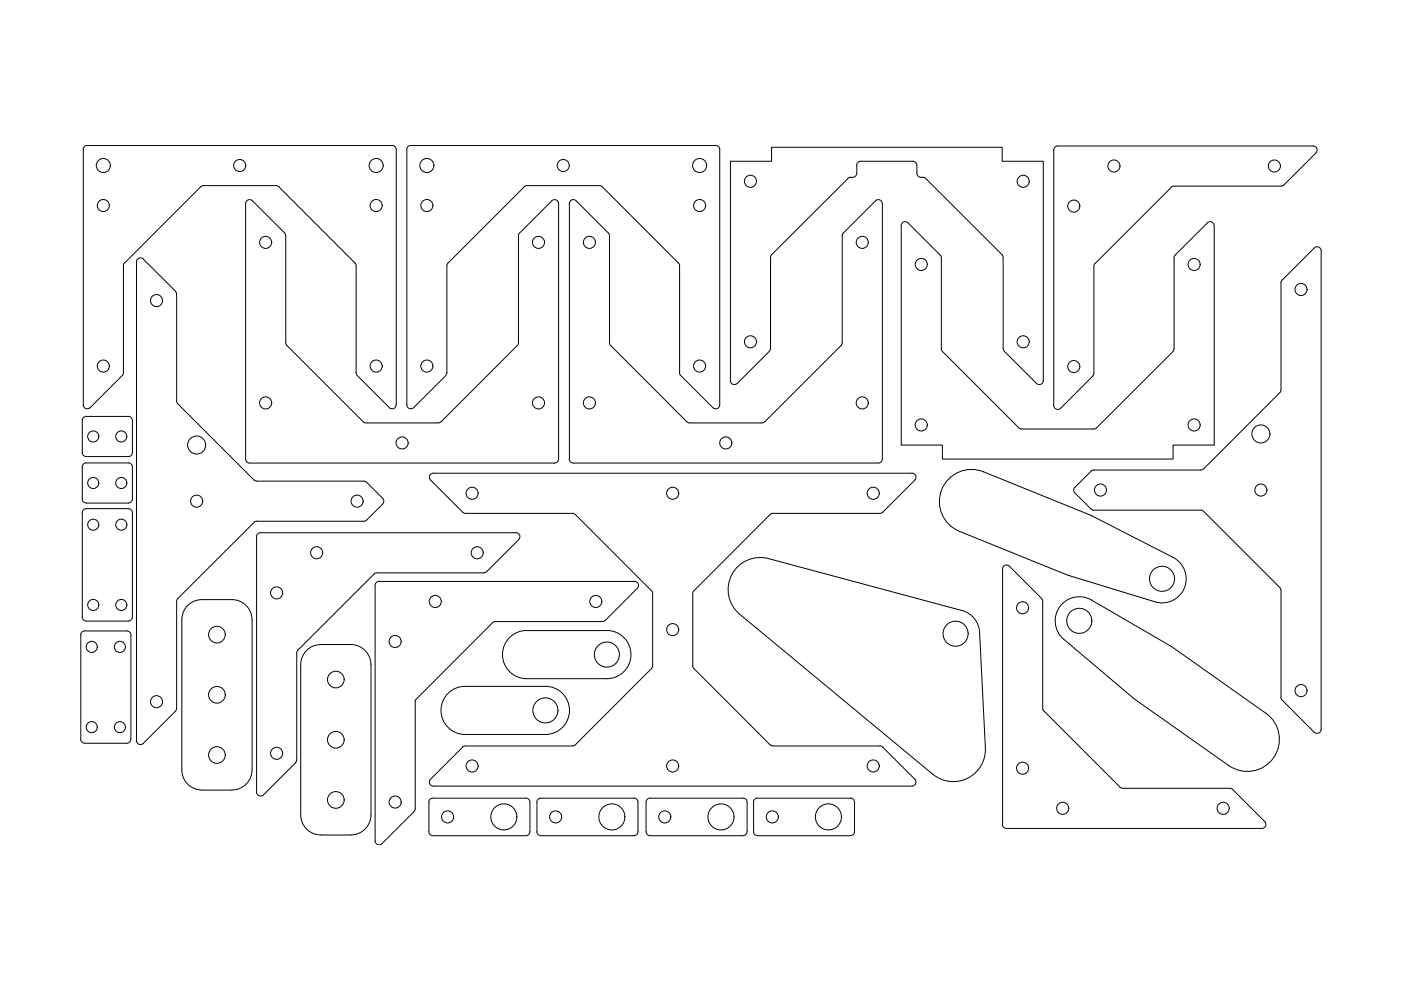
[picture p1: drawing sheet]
<svg xmlns="http://www.w3.org/2000/svg" width="297mm" height="210mm" viewBox="0 0 297 210" stroke-linecap="round" stroke-linejoin="round" font-family="sans-serif">
<!-- layer: SKETCH -->
<g fill="none" stroke="#000" stroke-width=".21">
<path d="M111.8 39.3l-.6 .3-16.3 16.3-.2 .5v22.8l-.2 .4-6.8 6.8a.84 .84 0 0 1-.9 .2 .84 .84 0 0 1-.5-.8l-.1-54.1a.82 .82 0 0 1 .9-.9h64.6a.86 .86 0 0 1 .9 .9v54.1a.85 .85 0 0 1-.5 .8 .85 .85 0 0 1-1-.2l-6.8-6.8-.2-.4v-22.8l-.3-.7-16.3-16.3-.4-.1-15.3 .1M179.8 37.9l-16.3 16.3-.2 19.9-.2 .4-6.8 6.8a.86 .86 0 0 1-.9 .2 .86 .86 0 0 1-.6-.8M193.5 34.2a.86 .86 0 0 1 .9 .8v1.8a1.1 1.1 0 0 0 1.5 .8l.4 .2 16.3 16.4 .1 .4v19.5l.2 .4 6.9 6.8a.84 .84 0 0 0 .9 .2 .84 .84 0 0 0 .5-.8v-46.5h-8.7v-3h-48.9v3h-8.7v46.5M193.6 34.2h-11.1a.82 .82 0 0 0-.8 .9l-.1 1.6a1.1 1.1 0 0 1-1.5 .9l-.3 .2M278.4 31a.86 .86 0 0 1 .8 .5 .86 .86 0 0 1-.2 .9l-7.2 7-23.3 .2-16.3 16.3-.3 .6M278.4 31h-54.1a.86 .86 0 0 0-.9 .8v54.2a.84 .84 0 0 0 .5 .8 .84 .84 0 0 0 1-.2M26.2 56.4l-.1 22.8-.2 .4-6.8 6.8M26.4 55.7l-.3 .6M26.4 55.8l16.3-16.4 .5-.1 15.7 .1 16.5 16.5 .1 .4v22.7M28.9 55.5a.86 .86 0 0 1 .5-.8 .86 .86 0 0 1 1 .2l6.8 6.8M28.9 55.5v101.5a.86 .86 0 0 0 .5 .8 .86 .86 0 0 0 1-.2l6.8-6.8M53.5 42.6l6.9 6.8"/>
<path d="M53.5 42.6a.86 .86 0 0 0-.9-.2 .86 .86 0 0 0-.5 .8v54.1a.86 .86 0 0 0 .8 .9h64.7a.86 .86 0 0 0 .8-.9v-54.1a.86 .86 0 0 0-.5-.8 .86 .86 0 0 0-.9 .2M60.3 49.4l.3 .6v22.7l.1 .4 16.3 16.3M109.9 50v22.7l-.2 .6-16.4 16.3-.4 .1h-15.3l-.6-.3M110.2 49.4l-.3 .6M117 42.6l-6.8 6.8M120.7 43.2v54.1M122.2 42.6a.86 .86 0 0 0-1-.2 .86 .86 0 0 0-.5 .8M122.2 42.6l6.8 6.8 .2 .4v22.9l.3 .6M178.8 49.4l-.3 .6 .1 22.7-.1 .4-16.5 16.5-.5 .1h-15.3l-.4-.1-16.3-16.3M185.6 42.6a.87 .87 0 0 1 .9-.2 .87 .87 0 0 1 .6 .8v54.1a.86 .86 0 0 1-.9 .9h-64.6M185.6 42.6l-6.8 6.8M192.5 47.2a.86 .86 0 0 0-.9-.1 .86 .86 0 0 0-.5 .8v46.5h8.7v2.9h48.9v-2.9h8.7v-46.5"/>
<path d="M192.5 47.3l6.8 6.8 .3 .6M199.6 54.7v19.2l.2 .6M231.9 56.5v22.9l-.2 .3-6.8 6.9M248.9 54.7v19.2l-.2 .6M256 47.2a.86 .86 0 0 1 .9-.1 .86 .86 0 0 1 .5 .8M256 47.3l-6.8 6.8-.3 .6M271.8 59.4l-.2 .6v22.7M271.9 59.4l6.7-6.8a.86 .86 0 0 1 1-.2 .86 .86 0 0 1 .5 .8v101.5M37.2 61.7l.2 .6M37.5 62.3v22.7M75.5 79l.2 .6 6.9 6.8M199.8 74.6l16.2 16.1 .6 .3"/>
<path d="M248.7 74.6l-16.4 16.2-.4 .2h-15.3M18.3 98.1a.82 .82 0 0 0-.9 .9v6.8a.86 .86 0 0 0 .9 .8l8.9 .1M18.3 88.3a.82 .82 0 0 0-.9 .8v6.8a.86 .86 0 0 0 .9 .9h8.9M18.3 98.2h8.9M18.3 88.3h8.9M19.1 86.4a.84 .84 0 0 1-.9 .2 .84 .84 0 0 1-.5-.8l-.1-54.1a.82 .82 0 0 1 .9-.9h64.6a.89 .89 0 0 1 .9 .9v54.1a.86 .86 0 0 1-.5 .8 .86 .86 0 0 1-1-.2M27.2 98.1a.86 .86 0 0 1 .9 .9v6.8a.86 .86 0 0 1-.9 .8M27.2 88.3a.86 .86 0 0 1 .9 .8v6.9a.86 .86 0 0 1-.9 .8M37.4 85l.3 .6 16.3 16.3 .4 .1h22.7l.6 .3M120.7 97.3a.86 .86 0 0 0 .9 .9M255.2 99.4l-.6 .3h-22.9l-.4 .2-3.4 3.4M271.6 82.7l-.3 .6-16.1 16.1"/>
<path d="M27.2 107.9a.86 .86 0 0 1 .9 .8v22.1a.86 .86 0 0 1-.9 .9M27.2 107.9h-8.9a.82 .82 0 0 0-.9 .8v22.1a.86 .86 0 0 0 .9 .9h8.9M53.9 110.8l-16.2 16.1M77.7 102.3l3.4 3.4M77.7 110.3l-.6 .2h-22.7l-.6 .2M81.1 105.6a.86 .86 0 0 1 0 1.3M81.1 106.9l-3.4 3.4M91.9 100.3a.86 .86 0 0 0-.8 .5 .86 .86 0 0 0 .2 1l6.8 6.8M91.9 100.3h101.5a.86 .86 0 0 1 .7 .5 .86 .86 0 0 1-.1 1M98.1 108.6l.6 .2h22.7M110 114.4l-6.8 6.8-.4 .2-22.9 .1M110 114.4a.84 .84 0 0 0 .2-.9 .84 .84 0 0 0-.8-.5l-54.2-.1a.86 .86 0 0 0-.8 .9v54.1a.84 .84 0 0 0 .5 .8 .84 .84 0 0 0 .9-.2l6.9-6.8"/>
<path d="M121.3 108.8l.7 .3 16.3 16.3 .1 .4v15.4l-.3 .6M163.9 108.8l-.6 .3-16.2 16.2M194 101.8l-6.8 6.8-.4 .2h-22.9M227.9 103.3a.86 .86 0 0 0 0 1.2M227.9 104.5l3.8 3.6 22.9 .1M248.7 118.2a5.1 5.1 0 0 1 2.4 6.4 5.1 5.1 0 0 1-6.2 3l-19-5.8-22.5-9.2a6.8 6.8 0 0 1-3.7-8.8 6.8 6.8 0 0 1 8.8-3.8l22.7 9.2 17.5 9M254.6 108.1l.6 .3M255.2 108.4l16.3 16.3 .1 .5v22.6l.2 .7M26.9 133.8a.86 .86 0 0 1 .9 .8v22.1a.86 .86 0 0 1-.9 .9M26.9 133.8h-8.9a.82 .82 0 0 0-.9 .8v22.1a.86 .86 0 0 0 .9 .9h8.9M37.5 127.5v22.7M37.7 126.9l-.3 .6"/>
<path d="M42.8 127.1a4.2 4.2 0 0 0-4.2 4.3v31.9a4.2 4.2 0 0 0 4.2 4.2M42.8 127.1h6.4a4.2 4.2 0 0 1 4.2 4.3l.1 31.9a4.3 4.3 0 0 1-4.3 4.2h-6.4M62.9 138.5v22.6l-.3 .6M79.9 121.4l-.6 .3-16.2 16.2-.2 .6M80.4 123.3a.86 .86 0 0 0-.9 .8v54.2a.84 .84 0 0 0 .5 .8 .84 .84 0 0 0 1-.2l6.8-6.8 .2-.4v-22.9l.3-.6M80.4 123.3h54.1M111.7 133.7a5.1 5.1 0 0 0-5.2 5.1 5.1 5.1 0 0 0 5.2 5.1M111.7 133.7h17M128.3 131.5l-.6 .3-23.1 .1-16.3 16.3M128.7 133.7a5.1 5.1 0 0 1 5.1 5.1 5.1 5.1 0 0 1-5.1 5.1M134.5 123.3a.86 .86 0 0 1 .8 .5 .86 .86 0 0 1-.2 .9M135.1 124.7l-6.8 6.8"/>
<path d="M147.1 125.2l-.2 .6v15.4l.2 .6M207.7 134.1l1.2 24.5M207.7 134.1a5.1 5.1 0 0 0-3.8-4.7l-41-11a6.8 6.8 0 0 0-7.8 3.5 6.8 6.8 0 0 0 1.7 8.3l41 34M214 120a.84 .84 0 0 0-.9-.1 .84 .84 0 0 0-.5 .8l-.1 54.1a.86 .86 0 0 0 .9 .8h54.2a.86 .86 0 0 0 .7-.5 .86 .86 0 0 0-.2-.9M214 120.1l6.8 6.8 .2 .3 .1 22.9M248.6 137.2l-17.2-10a5.1 5.1 0 0 0-6.7 1.5 5.1 5.1 0 0 0 .8 6.8l14.7 12.5M248.6 137.2l19.8 14a6.8 6.8 0 0 1 1.6 9.5 6.8 6.8 0 0 1-9.5 1.6M37.4 150.2l-.2 .6M63.8 140.9v31.9a4.2 4.2 0 0 0 4.2 4.2h6.4a4.3 4.3 0 0 0 4.2-4.2l.1-31.9M63.8 140.9a4.2 4.2 0 0 1 4.2-4.2h6.4a4.2 4.2 0 0 1 4.2 4.2M98.1 158.4l-6.8 6.8a.86 .86 0 0 0-.2 .9 .86 .86 0 0 0 .8 .6M98.6 145.5a5.1 5.1 0 0 0-5.1 5.1 5.1 5.1 0 0 0 5.1 5.1"/>
<path d="M98.6 145.5h17M111.7 143.9h17M115.6 145.5a5.1 5.1 0 0 1 5.1 5.1 5.1 5.1 0 0 1-5.1 5.1h-17M121.4 158.2l-22.7-.1-.6 .3M122 157.9l-.7 .3M138.1 141.8l-16.1 16.1M147.1 141.8l16.2 16.1M163.3 157.9l.6 .3 22.7-.1 .6 .3M187.2 158.4l6.8 6.8M208.9 158.6a6.8 6.8 0 0 1-3.7 6.4 6.8 6.8 0 0 1-7.4-.8M221.1 150.1l.2 .6M221.3 150.7l16.4 16.3 .4 .1h22.7"/>
<path d="M240.2 148l.5 .3M240.7 148.4l19.8 13.9M271.9 148.4l6.7 6.8a.86 .86 0 0 0 1 .2 .86 .86 0 0 0 .5-.8M90.9 176.3a.86 .86 0 0 0 .9 .9M90.9 170.1v6.2M91.8 169.2a.86 .86 0 0 0-.9 .9M91.8 169.2h19.7M111.5 169.2a.86 .86 0 0 1 .9 .9v6.2M112.4 176.3a.86 .86 0 0 1-.9 .9h-19.7M113.8 176.3a.89 .89 0 0 0 .9 .9h19.7a.86 .86 0 0 0 .9-.9M113.8 170.1v6.2M114.7 169.2a.86 .86 0 0 0-.9 .9"/>
<path d="M114.7 169.2h19.7M134.4 169.2a.86 .86 0 0 1 .9 .9v6.2M137 176.3a.86 .86 0 0 0 .8 .9M137.8 169.2a.86 .86 0 0 0-.8 .9v6.2M137.8 169.2h19.8M157.5 169.2a.86 .86 0 0 1 .9 .9v6.2M158.4 176.3a.86 .86 0 0 1-.9 .9h-19.7M159.8 176.3a.89 .89 0 0 0 .8 .9h19.7a.86 .86 0 0 0 .9-.9M160.6 169.2a.86 .86 0 0 0-.8 .9v6.2M160.6 169.2h19.7M180.3 169.2a.86 .86 0 0 1 .9 .9v6.2M194 165.2a.86 .86 0 0 1 .1 .9 .86 .86 0 0 1-.7 .6h-101.5"/>
<path d="M260.7 167.1l.7 .3 6.8 6.8"/>
<circle cx="21.9" cy="35.1" r="1.49"/>
<circle cx="50.8" cy="35.1" r="1.28"/>
<circle cx="79.8" cy="35.1" r="1.49"/>
<circle cx="90.5" cy="35.1" r="1.49"/>
<circle cx="119.4" cy="35.1" r="1.28"/>
<circle cx="148.3" cy="35.1" r="1.49"/>
<circle cx="159.1" cy="38.4" r="1.28"/>
<circle cx="216.9" cy="38.4" r="1.28"/>
<circle cx="236.2" cy="35.2" r="1.28"/>
<circle cx="270.2" cy="35.2" r="1.28"/>
<circle cx="21.9" cy="43.6" r="1.28"/>
<circle cx="56.3" cy="51.4" r="1.28"/>
<circle cx="79.8" cy="43.6" r="1.28"/>
<circle cx="90.5" cy="43.6" r="1.28"/>
<circle cx="114.2" cy="51.4" r="1.28"/>
<circle cx="125" cy="51.4" r="1.28"/>
<circle cx="148.3" cy="43.6" r="1.28"/>
<circle cx="182.8" cy="51.4" r="1.28"/>
<circle cx="195.3" cy="56.1" r="1.28"/>
<circle cx="227.7" cy="43.7" r="1.28"/>
<circle cx="253.2" cy="56.1" r="1.28"/>
<circle cx="21.9" cy="77.6" r="1.28"/>
<circle cx="33.2" cy="63.7" r="1.28"/>
<circle cx="79.8" cy="77.6" r="1.28"/>
<circle cx="90.5" cy="77.6" r="1.28"/>
<circle cx="148.3" cy="77.6" r="1.28"/>
<circle cx="159.1" cy="72.5" r="1.28"/>
<circle cx="216.9" cy="72.5" r="1.28"/>
<circle cx="227.7" cy="77.7" r="1.28"/>
<circle cx="275.8" cy="61.4" r="1.28"/>
<circle cx="19.8" cy="92.5" r="1.17"/>
<circle cx="25.7" cy="92.5" r="1.17"/>
<circle cx="41.7" cy="94.4" r="1.92"/>
<circle cx="56.3" cy="85.4" r="1.28"/>
<circle cx="85.3" cy="93.9" r="1.28"/>
<circle cx="114.2" cy="85.4" r="1.28"/>
<circle cx="125" cy="85.4" r="1.28"/>
<circle cx="153.9" cy="93.9" r="1.28"/>
<circle cx="182.8" cy="85.4" r="1.28"/>
<circle cx="195.3" cy="90.1" r="1.28"/>
<circle cx="253.2" cy="90.1" r="1.28"/>
<circle cx="267.3" cy="92" r="1.92"/>
<circle cx="19.8" cy="102.4" r="1.17"/>
<circle cx="19.8" cy="111.2" r="1.17"/>
<circle cx="25.7" cy="102.4" r="1.17"/>
<circle cx="25.7" cy="111.2" r="1.17"/>
<circle cx="41.7" cy="106.3" r="1.28"/>
<circle cx="67.1" cy="117.2" r="1.28"/>
<circle cx="75.7" cy="106.3" r="1.28"/>
<circle cx="100.1" cy="104.6" r="1.28"/>
<circle cx="101.2" cy="117.2" r="1.28"/>
<circle cx="142.6" cy="104.6" r="1.28"/>
<circle cx="185.1" cy="104.6" r="1.28"/>
<circle cx="233.3" cy="103.9" r="1.28"/>
<circle cx="267.3" cy="103.9" r="1.28"/>
<circle cx="19.4" cy="137.2" r="1.17"/>
<circle cx="19.8" cy="128.3" r="1.17"/>
<circle cx="25.4" cy="137.2" r="1.17"/>
<circle cx="25.7" cy="128.3" r="1.17"/>
<circle cx="46" cy="134.6" r="1.77"/>
<circle cx="58.6" cy="125.7" r="1.28"/>
<circle cx="83.8" cy="136" r="1.28"/>
<circle cx="92.3" cy="127.5" r="1.28"/>
<circle cx="126.3" cy="127.5" r="1.28"/>
<circle cx="128.7" cy="138.8" r="2.66"/>
<circle cx="142.6" cy="133.5" r="1.28"/>
<circle cx="202.6" cy="134.4" r="2.66"/>
<circle cx="216.8" cy="128.9" r="1.28"/>
<circle cx="228.8" cy="131.6" r="2.66"/>
<circle cx="246.4" cy="122.7" r="2.66"/>
<circle cx="19.4" cy="154.2" r="1.17"/>
<circle cx="25.4" cy="154.2" r="1.17"/>
<circle cx="33.2" cy="148.8" r="1.28"/>
<circle cx="46" cy="147.3" r="1.77"/>
<circle cx="58.6" cy="159.7" r="1.28"/>
<circle cx="71.2" cy="144.1" r="1.77"/>
<circle cx="71.2" cy="156.8" r="1.77"/>
<circle cx="115.6" cy="150.6" r="2.66"/>
<circle cx="275.8" cy="146.4" r="1.28"/>
<circle cx="46" cy="160.1" r="1.77"/>
<circle cx="71.2" cy="169.6" r="1.77"/>
<circle cx="83.8" cy="170" r="1.28"/>
<circle cx="94.9" cy="173.2" r="1.28"/>
<circle cx="100.1" cy="162.4" r="1.28"/>
<circle cx="106.8" cy="173.2" r="2.76"/>
<circle cx="117.8" cy="173.2" r="1.28"/>
<circle cx="129.7" cy="173.2" r="2.76"/>
<circle cx="140.9" cy="173.2" r="1.28"/>
<circle cx="142.6" cy="162.4" r="1.28"/>
<circle cx="152.9" cy="173.2" r="2.76"/>
<circle cx="163.7" cy="173.2" r="1.28"/>
<circle cx="175.6" cy="173.2" r="2.76"/>
<circle cx="185.1" cy="162.4" r="1.28"/>
<circle cx="216.8" cy="162.9" r="1.28"/>
<circle cx="225.3" cy="171.4" r="1.28"/>
<circle cx="259.3" cy="171.4" r="1.28"/>
</g>
</svg>
